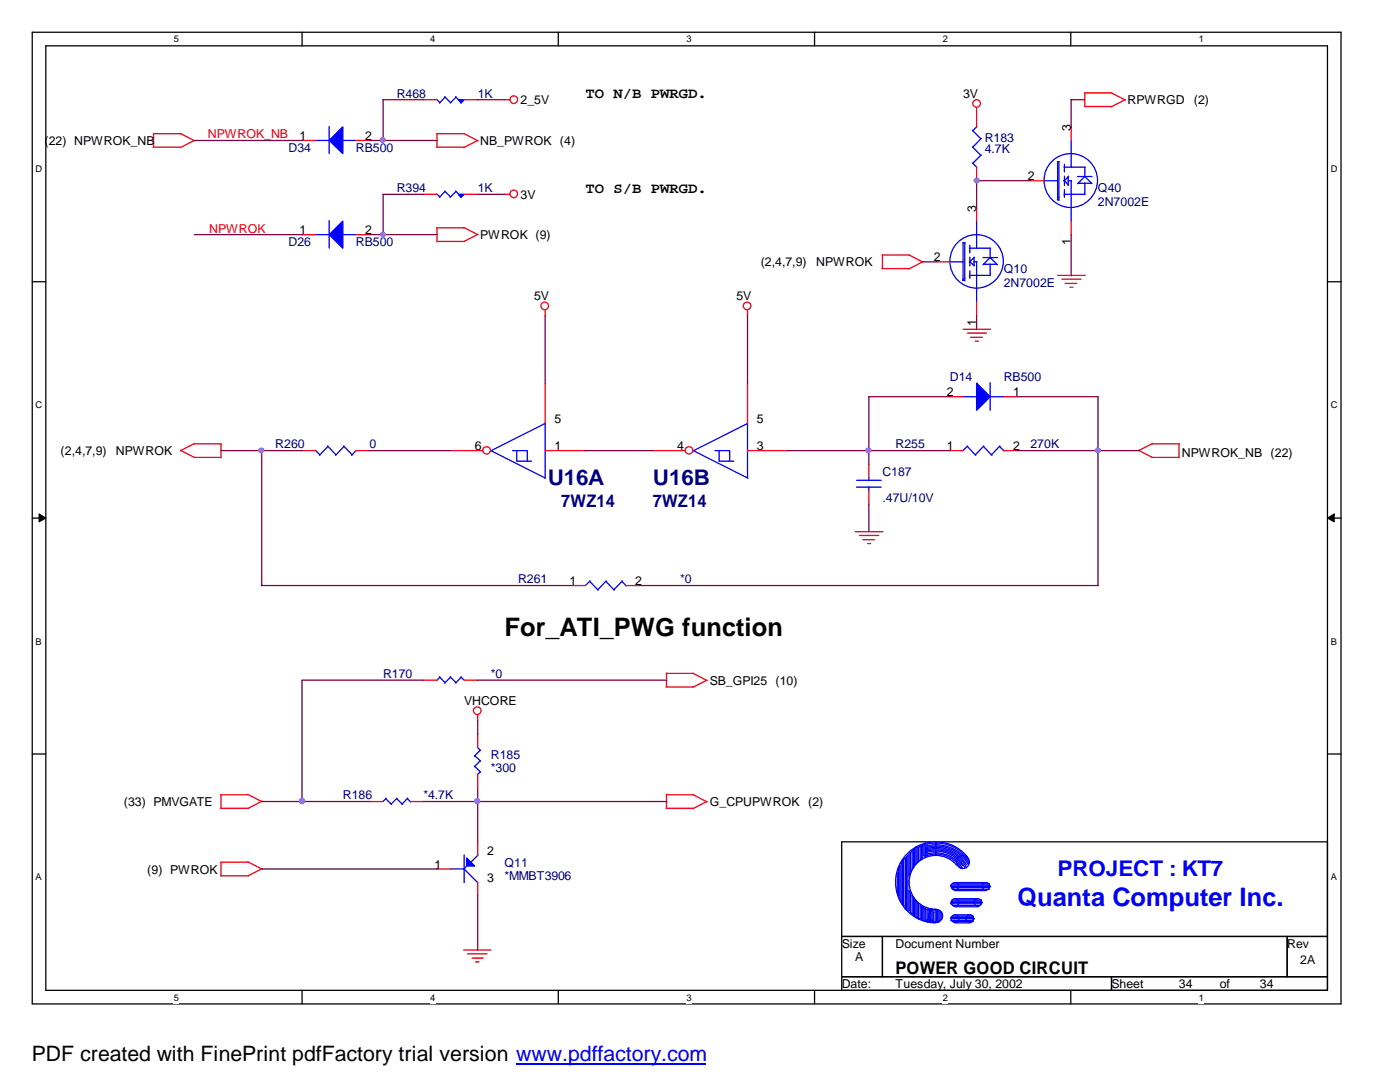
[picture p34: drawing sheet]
<svg xmlns="http://www.w3.org/2000/svg" width="279mm" height="216mm" viewBox="0 0 279 216" stroke-linecap="round" stroke-linejoin="round" font-family="sans-serif">
<defs><g id="words">
<text font-size="5.1" x="100.7" y="127">For_ATI_PWG function</text>
<text font-size="5.1" fill="#00f" x="203" y="180.8">Quanta Computer Inc.</text>
<g font-size="4.3" fill="#000080">
<text x="109.3" y="96.7">U16A</text>
<text x="130.3" y="96.7">U16B</text>
</g>
<text font-size="4.3" fill="#00f" x="211.1" y="174.8">PROJECT : KT7</text>
<text font-size="4.2" x="6.3" y="211.7">PDF created with FinePrint pdfFactory trial version www.pdffactory.com</text>
<g font-size="3.5" fill="#000080">
<text x="112" y="101.2">7WZ14</text>
<text x="130.3" y="101.2">7WZ14</text>
</g>
<text font-size="3.5" x="178.7" y="194.4">POWER GOOD CIRCUIT</text>
<g font-size="3">
<text x="116.8" y="19.6">TO N/B PWRGD.</text>
<text x="116.8" y="38.5">TO S/B PWRGD.</text>
</g>
<g font-size="2.5" fill="#000080">
<text x="79.2" y="19.5">R468</text>
<text x="95.3" y="19.5">1K</text>
<text x="196.5" y="28.4">R183</text>
<text x="57.6" y="30.3">D34</text>
<text x="71" y="30.3">RB500</text>
<text x="196.5" y="30.6">4.7K</text>
<text x="79.2" y="38.4">R394</text>
<text x="95.3" y="38.4">1K</text>
<text x="219.1" y="38.4">Q40</text>
<text x="219.1" y="41.1">2N7002E</text>
<text x="57.6" y="49.1">D26</text>
<text x="71" y="49.1">RB500</text>
<text x="200.3" y="54.5">Q10</text>
<text x="200.3" y="57.2">2N7002E</text>
<text x="189.6" y="76">D14</text>
<text x="200.3" y="76">RB500</text>
<text x="54.9" y="89.5">R260</text>
<text x="73.7" y="89.5">0</text>
<text x="178.7" y="89.5">R255</text>
<text x="205.7" y="89.5">270K</text>
<text x="176.1" y="94.9">C187</text>
<text x="176.1" y="100.2">.47U/10V</text>
<text x="103.4" y="116.4">R261</text>
<text x="135.7" y="116.4">*0</text>
<text x="76.5" y="135.3">R170</text>
<text x="98" y="135.3">*0</text>
<text x="98" y="151.5">R185</text>
<text x="98" y="154.1">*300</text>
<text x="68.4" y="159.5">R186</text>
<text x="84.5" y="159.5">*4.7K</text>
<text x="100.7" y="173">Q11</text>
<text x="100.7" y="175.7">*MMBT3906</text>
</g>
<g font-size="2.5">
<text x="103.9" y="20.8">2_5V</text>
<text x="192.2" y="19.5">3V</text>
<text x="225" y="20.8">RPWRGD</text>
<text x="238.3" y="20.8">(2)</text>
<text x="8.9" y="29">(</text>
<text x="9.7" y="29">22) NPWROK_NB</text>
<text x="59.8" y="27.9">1</text>
<text x="72.9" y="27.9">2</text>
<text x="95.8" y="29">NB_PWROK (4)</text>
<text x="213.7" y="26.2" transform="rotate(-90 213.7 26.2)">3</text>
<text x="205.1" y="36">2</text>
<text x="103.9" y="39.7">3V</text>
<text x="59.8" y="46.7">1</text>
<text x="72.9" y="46.7">2</text>
<text x="95.8" y="47.8">PWROK (9)</text>
<text x="194.8" y="42.2" transform="rotate(-90 194.8 42.2)">3</text>
<text x="151.8" y="53.2">(2,4,7,9)</text>
<text x="162.9" y="53.2">NPWROK</text>
<text x="186.4" y="52.2">2</text>
<text x="213.7" y="48.9" transform="rotate(-90 213.7 48.9)">1</text>
<text x="106.6" y="59.9">5V</text>
<text x="147" y="59.9">5V</text>
<text x="194.8" y="65" transform="rotate(-90 194.8 65)">1</text>
<text x="189" y="79.1">2</text>
<text x="202.2" y="79.1">1</text>
<text x="94.7" y="89.8">6</text>
<text x="110.7" y="89.8">1</text>
<text x="110.7" y="84.4">5</text>
<text x="135.1" y="89.8">4</text>
<text x="151" y="89.8">3</text>
<text x="151" y="84.4">5</text>
<text x="189" y="89.8">1</text>
<text x="202.2" y="89.8">2</text>
<text x="12.1" y="90.8">(2,4,7,9)</text>
<text x="23.1" y="90.8">NPWROK</text>
<text x="235.9" y="91.1">NPWROK_NB (22)</text>
<text x="113.6" y="116.8">1</text>
<text x="126.7" y="116.8">2</text>
<text x="141.6" y="136.7">SB_GPI25 (10)</text>
<text x="92.6" y="140.6">VHCORE</text>
<text x="24.7" y="160.9">(33) PMVGATE</text>
<text x="141.6" y="160.9">G_CPUPWROK (2)</text>
<text x="86.7" y="173.3">1</text>
<text x="97.2" y="170.6">2</text>
<text x="29.4" y="174.3">(9) PWROK</text>
<text x="97.2" y="176">3</text>
<text x="168" y="189.1">Size</text>
<text x="170.7" y="191.9">A</text>
<text x="178.7" y="189.1">Document Number</text>
<text x="256.9" y="189.1">Rev</text>
<text x="168" y="197.2">Date:</text>
<text x="178.7" y="197.2">Tuesday, July 30, 2002</text>
<text x="221.8" y="197.2">Sheet</text>
<text x="235.3" y="197.2">34</text>
<text x="243.4" y="197.2">of</text>
<text x="251.5" y="197.2">34</text>
<text x="259.5" y="192.4">2A</text>
</g>
<g font-size="2.5" fill="#f00">
<text x="41.5" y="27.6">NPWROK_NB</text>
<text x="41.7" y="46.4">NPWROK</text>
</g>
<g font-size="1.9">
<text x="34.7" y="8.5">5</text>
<text x="85.9" y="8.5">4</text>
<text x="137" y="8.5">3</text>
<text x="188.1" y="8.5">2</text>
<text x="239.3" y="8.5">1</text>
<text x="7.1" y="34.4">D</text>
<text x="265.6" y="34.4">D</text>
<text x="7.1" y="81.4">C</text>
<text x="265.6" y="81.4">C</text>
<text x="7.1" y="128.6">B</text>
<text x="265.6" y="128.6">B</text>
<text x="7.1" y="175.7">A</text>
<text x="265.6" y="175.7">A</text>
<text x="34.7" y="199.6">5</text>
<text x="85.9" y="199.6">4</text>
<text x="137" y="199.6">3</text>
<text x="188.1" y="199.6">2</text>
<text x="239.3" y="199.6">1</text>
</g>
</g></defs>
<path d="M6.4 6.4h261.2v193.9h-261.2zM9.1 9.1h255.8v188.5h-255.8z" fill="none" stroke="#000" stroke-width=".25"/>
<g fill="#fff">
<path d="M34.7 6.8h1v2.2h-1z"/>
<path d="M34.7 198h1v2.2h-1z"/>
</g>
<path d="M60.3 6.4v2.7M60.3 197.6v2.7" fill="none" stroke="#000" stroke-width=".25"/>
<g fill="#fff">
<path d="M85.9 6.8h1v2.2h-1z"/>
<path d="M85.9 198h1v2.2h-1z"/>
</g>
<path d="M111.4 6.4v2.7M111.4 197.6v2.7" fill="none" stroke="#000" stroke-width=".25"/>
<g fill="#fff">
<path d="M137 6.8h1v2.2h-1z"/>
<path d="M137 198h1v2.2h-1z"/>
</g>
<path d="M162.6 6.4v2.7M162.6 197.6v2.7" fill="none" stroke="#000" stroke-width=".25"/>
<g fill="#fff">
<path d="M188.1 6.8h1v2.2h-1z"/>
<path d="M188.1 198h1v2.2h-1z"/>
</g>
<path d="M213.7 6.4v2.7M213.7 197.6v2.7" fill="none" stroke="#000" stroke-width=".25"/>
<g fill="#fff">
<path d="M239.3 6.8h1v2.2h-1z"/>
<path d="M239.3 198h1v2.2h-1z"/>
<path d="M7.1 32.7h1.4v2.2h-1.4z"/>
<path d="M265.6 32.7h1.4v2.2h-1.4z"/>
<path d="M7.1 79.8h1.4v2.2h-1.4z"/>
<path d="M265.6 79.8h1.4v2.2h-1.4z"/>
</g>
<path d="M6.4 56.2h2.7M264.9 56.2h2.7" fill="none" stroke="#000" stroke-width=".25"/>
<g fill="#fff">
<path d="M7.1 126.9h1.3v2.2h-1.3z"/>
<path d="M265.6 126.9h1.3v2.2h-1.3z"/>
</g>
<path d="M6.4 103.4h2.7M264.9 103.4h2.7" fill="none" stroke="#000" stroke-width=".25"/>
<g fill="#000" stroke="#000" stroke-width=".2">
<path d="M7.8 102.5l1.3 .9-1.3 .7z" fill-rule="evenodd"/>
<path d="M264.9 103.4l1.4-.9v1.6z" fill-rule="evenodd"/>
</g>
<g fill="#fff">
<path d="M7.1 174h1.3v2.2h-1.3z"/>
<path d="M265.6 174h1.3v2.2h-1.3z"/>
</g>
<path d="M6.4 150.5h2.7M264.9 150.5h2.7M168 168h96.9v29.6h-96.9zM168 186.9h96.9M168 194.9h96.9M176.1 186.9v8M221.8 194.9v2.7M256.9 186.9v8" fill="none" stroke="#000" stroke-width=".25"/>
<g fill="none" stroke="#f00" stroke-width=".25">
<path d="M84.5 19.9h2.7M92.6 19.9h2.7M100.6 19.9h1.2M216.5 18.5h5.4M216.5 18.5v2.8M221.8 18.5l2.8 1.5M224.5 19.9l-2.8 1.4M30.6 29.4h5.5M30.6 26.7h5.6M30.6 26.6v2.8M36.1 26.7l2.8 1.4M38.8 28l-2.8 1.5"/>
<path d="M60.3 28h2.7M71 28h2.7M84.5 38.8h2.7M87.1 29.4h5.5M87.2 26.6v2.8M87.2 26.7h5.5M92.6 38.8h2.7M92.6 26.7l2.8 1.4M95.3 28l-2.8 1.5M100.6 38.8h1.2M194.9 21.5v3.8M194.9 33.4v2.7"/>
<path d="M205.7 36.1h2.7M213.8 25.3v2.7M216.4 21.3h5.4M60.3 46.8h2.7M71 46.8h2.7M87.1 45.5h5.5M87.2 48.2h5.5M87.2 45.5v2.8M92.5 45.4l2.8 1.4M95.4 46.7l-2.8 1.5M176 53.6h5.4M176.1 50.9h5.4"/>
<path d="M176.1 50.8v2.8M181.4 50.9l2.8 1.4M184.1 52.2l-2.7 1.5M186.9 52.2h2.7M194.9 41.5v2.6M211.1 54.9h5.5M211.9 55.7h3.8M212.6 56.6h2.3M213.5 57.3h.6M213.8 44.1v2.7M108.8 61.9v1.2M108.8 76.5v8"/>
<path d="M149.2 61.9v1.2M149.2 76.5v8M189.6 79.2h2.6M192.2 65.7h5.5M193 66.5h3.8M193.7 67.3h2.3M194.6 68.1h.6M194.9 60.3v2.7M200.3 79.2h2.7M36 89.8l2.8 1.5M38.7 91.3h5.4M38.8 88.6h5.4"/>
<path d="M38.9 88.5l-2.8 1.4M44.1 88.6v2.8M60.3 89.9h2.7M71 89.9h2.7M89.9 89.9h6.5M108.8 89.9h8M130.3 89.9h6.4M149.2 89.9h8M173.4 92.6v2.7M173.4 98v2.7M189.6 89.9h2.6M200.3 89.9h2.7"/>
<path d="M227.2 89.8l2.8 1.5M229.9 91.3h5.4M230 88.6h5.4M230 88.5l-2.8 1.4M235.3 88.6v2.8M114.1 116.8h2.7M124.9 116.8h2.7M170.7 106.1h5.5M171.5 106.8h3.8M172.2 107.7h2.3M173.1 108.5h.6M84.5 135.7h2.7"/>
<path d="M92.6 135.7h2.7M132.9 137.1h5.4M133 134.3v2.8M133 134.4h5.4M138.3 134.4l2.8 1.4M141.1 135.7l-2.8 1.5M44 158.6h5.5M44.1 158.6v2.8M49.4 158.5l2.8 1.4M52.3 159.9l-2.8 1.4M73.7 159.9h2.8M81.9 159.9h2.6"/>
<path d="M95.3 142.7v1.1M95.3 146.5v2.7M95.3 154.5v2.7M133 158.6h5.4M133 158.5v2.8M138.3 158.6l2.8 1.4M141.1 159.9l-2.8 1.5M44 172h5.5M44.1 161.3h5.5M44.1 174.8h5.5M44.1 172v2.8M49.4 172l2.8 1.4"/>
<path d="M52.3 173.3l-2.8 1.5M87.2 173.4h2.7M95.3 168v2.7M95.3 176.1v2.6M132.9 161.3h5.4M92.5 189.6h5.5M93.3 190.3h3.9M94.2 191.2h2.2M94.9 191.9h.7"/>
<circle cx="102.5" cy="19.9" r=".75"/>
<circle cx="102.5" cy="38.7" r=".75"/>
<circle cx="194.9" cy="20.6" r=".75"/>
<circle cx="108.7" cy="61" r=".75"/>
<circle cx="149.1" cy="61" r=".75"/>
<circle cx="97.1" cy="89.9" r=".75"/>
<circle cx="137.5" cy="89.9" r=".75"/>
<circle cx="95.3" cy="141.8" r=".75"/>
</g>
<g fill="none" stroke="#00f" stroke-width=".25">
<path d="M87.1 19.8l.7 .7M88.7 19.3l1.2 1.2M88.8 19.4l-1.1 1.2M90.9 19.3l1.1 1.2M91 19.4l-1.2 1.2M92.6 19.9l-.7 .7M62.9 28h2.8M65.7 25.2v5.4M68.3 28h2.7M87.1 38.7l.7 .6M88.7 38.1l1.2 1.2M88.8 38.2l-1.1 1.2"/>
<path d="M90.9 38.1l1.1 1.2M91 38.2l-1.2 1.2M92.6 38.8l-.7 .6M194.1 32.5l.8 .9M194.1 29.3l1.6 1.7M194.1 26l1.6 1.7M195 25.2l-.9 .9M195.8 30.9l-1.7 1.7M195.8 27.6l-1.7 1.8M208.4 36.1h2.8M211 39.9h.3M211.3 32.3v7.7"/>
<path d="M211.4 32.3h-.3v7.6M212.3 33.4h4.3M212.3 36l.6 .6M212.3 38.8h4.2M212.4 32.8v1.5M212.4 35.1v1.9M212.4 37.8v1.6M212.9 36.5l.3 .4M213.2 36.1h.7M213.2 35.2v1.8M213.3 35.1l-1 1.1M213.8 27.9v5.5"/>
<path d="M213.8 36v8.1M215.1 36.7l1.4-1.5 1.4 1.5M215.1 35.2h2.8M215.1 36.6h2.7M216.5 33.4v1.9M216.5 36.5v2.4M62.9 46.8h2.8M65.7 44v5.5M68.3 46.8h2.7M189.6 52.2h2.7M192.1 56h.4M192.5 48.4v7.6"/>
<path d="M192.6 48.4h-.4v7.6M193.5 49.5h4.2M193.5 52.2l.6 .5M193.5 54.9h4.1M193.5 48.9v1.6M193.5 51.3v1.8M193.5 54v1.5M194.1 52.7l.3 .3M194.4 52.2h.6M194.4 51.4v1.7M194.5 51.3l-1 1M194.9 44v5.5"/>
<path d="M194.9 52.2v8.1M196.2 52.8l1.4-1.4 1.5 1.4M196.2 51.4h2.9M196.3 52.7h2.7M197.6 49.5v2M197.6 52.7v2.3M192.2 79.2h2.8M197.6 76.4v5.5M197.6 79.2h2.8M62.9 89.8l.9 1M65.4 89l1.7 1.8M65.4 89.1l-1.6 1.7"/>
<path d="M68.6 89l1.7 1.8M68.7 89.1l-1.7 1.7M71 89.9l-.8 .9M98 89.9l10.9 5.5M102.3 89.9h2.9v2.1M103.1 89.9v2.1h3M108.8 84.5l-10.9 5.5M108.8 84.4v10.9M138.3 89.9l11 5.5M142.7 89.9h2.9v2.1M143.5 89.9v2.1h3M149.2 84.5l-10.9 5.5"/>
<path d="M149.2 84.4v10.9M170.9 97.2h5M170.9 95.8h5M173.4 95.3v.6M173.4 97.1v.9M193 89.1l1.7 1.7M193.1 89l-.9 .9M196.3 89.1l1.7 1.7M196.3 89l-1.7 1.8M199.5 89.1l.9 .9M199.6 89l-1.7 1.8M117.7 116l1.7 1.8"/>
<path d="M117.8 115.9l-1 .9M120.9 116l1.7 1.8M121 115.9l-1.7 1.8M124.1 116l.9 .9M124.2 115.9l-1.7 1.8M87.7 135l1.1 1.2M87.8 135.1l-.7 .7M89.8 135l1.2 1.2M89.9 135.1l-1.2 1.2M91.9 135l.7 .7M92 135.1l-1.1 1.2M77 159.3l1.1 1.2"/>
<path d="M77 159.3l-.5 .6M79.2 159.3l1.1 1.2M79.2 159.3l-1.1 1.1M81.3 159.3l.7 .7M81.4 159.3l-1.1 1.1M94.7 150.8l1.2 1.1M94.7 152.9l1.2 1.2M95.3 149.2l.6 .6M95.8 149.7l-1.1 1.2M95.8 151.8l-1.1 1.2M95.8 154l-.6 .6M89.9 173.4h2.8"/>
<path d="M92.5 173.3l2.8 2.8M92.6 170.6v5.5M93.1 172.8l-.6 .7M95.4 170.6l-1.4 1.4M179.1 174.2v3.9M179.1 178l.3 .8M179.3 173.3v5.4M179.6 172.8v6.9M179.6 179.6l.3 .3M179.7 172.7l-.4 .7M179.8 172.2v7.6M180.1 171.8v8.6"/>
<path d="M180.2 171.7l-.4 .6M180.3 171.4v9.3M180.7 171.2v10.3M180.8 171.1l-.5 .4M180.9 170.9v10.5M181.2 170.7v11.1M181.3 170.6l-.4 .3M181.4 170.2v4.6M181.4 177.6v4.1M181.4 177.7l.4 .6M181.7 170.1v3.8M181.7 178.2v3.9"/>
<path d="M181.8 173.8l-.4 1M182 169.8v3.7M182 178.6v3.7M182 178.7l.4 .7M182.1 169.8l-.4 .4M182.3 169.5v3.6M182.3 179.3v3.3M182.4 173.1l-.4 .3M182.5 169.3v3.3M182.5 179.5v3.3M182.5 179.6l.4 .3M182.6 169.2l-.3 .4"/>
<path d="M182.8 169v3.3M182.8 179.8v3.3M182.8 169.1h.3M182.9 172.2l-.4 .4M183 169.1v3M183.3 169v2.8M183.4 171.7l-.4 .3M183.6 168.8v2.8M183.7 168.7l-.4 .4M183.9 168.7v2.5M184 171.1l-.4 .4M184.1 168.6v2.7"/>
<path d="M184.2 168.5l-.3 .3M184.3 170.6l.4 .3M184.4 168.5v2.2M184.7 170.9l.8-.3 1.2-.2a5.6 5.6 0 0 1 5.1 2.9M184.7 170.5l2-.3a5.9 5.9 0 0 1 5.4 3.1M184.7 170.2l2-.4a6.3 6.3 0 0 1 5.4 2.9M184.7 169.9a6.5 6.5 0 0 1 7.8 3.2M184.7 169.7a6.8 6.8 0 0 1 8.2 3.4M184.7 169.4a7 7 0 0 1 8.2 3.2M184.7 169.2l2-.4a7.3 7.3 0 0 1 6.5 3.7M184.7 168.2v2.8M184.7 168.1l-.3 .5"/>
<path d="M184.9 168.7l1.8-.1a7.5 7.5 0 0 1 6.7 3.7M184.9 168.4l1.8-.2a7.6 7.6 0 0 1 6.8 3.8M185 168.5v2.2M189.7 176.6h7.7M189.8 176.6v.4M189.8 176.9h7.9M190 177.1h7.4M190 179.8h5.7M190.1 176.4h7.3M190.1 177.1l.3 .4M190.1 179.6h5.7M190.1 179.8l-.4 .4"/>
<path d="M190.3 177.5h7.1M190.6 179.3h4.6M190.6 177.7h6.2M190.6 176.1h6.2M190.9 172.6a5.4 5.4 0 0 0-9 1.2 5.4 5.4 0 0 0 4.9 7.6M193 170.9a8.1 8.1 0 0 0-13.5 1.7 8.1 8.1 0 0 0 7.3 11.5M195.7 179.6v.3M197.4 176.4v.3M197.6 176.9l-.3 .3M180.1 180.3l.3 .5M181.2 181.7h.3M181.7 182l.4 .4"/>
<path d="M182.3 182.5l.3 .4M182.8 183h.3M183 180.1l.4 .3M183 180v3M183.3 183.3h.4M183.3 180.3v3.1M183.6 180.7l.4 .3M183.6 180.6v2.7M183.9 180.9v2.5M183.9 183.3l.3 .4M184.1 180.8v2.8M184.1 180.9l.4 .4"/>
<path d="M184.4 183.6h.3M184.4 181.2v2.5M184.7 181.2v2.4M184.7 181.4h.4M184.9 183.9h.6M185 183.6h.3M185 181.4v2.3M185.3 181.4h.3M185.3 181.4v2.2M185.5 181.4v2.6M185.8 181.4v2.6M185.8 181.4l-.8 2.5"/>
<path d="M186 181.4v2.2M186 181.4l.4 .7M186.1 183.6l-.3 .3M186.3 183.9h.4M186.3 182v2M186.6 181.7h.3M186.6 181.6v2.3M186.9 183.9h.3M186.9 181.7v2.3M187.1 181.7h.4M187.1 181.6v2.3M187.4 181.7v2.3"/>
<path d="M187.6 181.9v1.7M187.6 182l.4 .4M187.7 183.6l-.3 .3M188 182.3v1.1M189.7 180.3h6M189.7 183h4.4M189.7 183.6h4.4M189.8 183v.4M189.8 180.1h6.3M189.8 180.3l.6 .5M189.8 183.3h4.7M189.8 183.6l.6 .4"/>
<path d="M190.1 182.8h4.1M190.3 180.7h5.3M190.3 183.9h3.9M190.6 182.5h3M190.6 184.1h3M190.6 180.9h4.6M194.1 182.8v.3M194.4 183.3l-.3 .4M196 180.1l-.3 .3"/>
<circle cx="213.7" cy="36" r="5.4"/>
<circle cx="194.9" cy="52.1" r="5.3"/>
<circle cx="190.6" cy="176.9" r=".75"/>
<circle cx="192.2" cy="172" r="1.3"/>
<circle cx="196.8" cy="176.9" r=".75"/>
<circle cx="186.8" cy="182.8" r="1.33"/>
<circle cx="190.6" cy="180.1" r=".75"/>
<circle cx="190.6" cy="183.3" r=".75"/>
<circle cx="193.6" cy="183.3" r=".75"/>
<circle cx="195.2" cy="180.1" r=".75"/>
</g>
<g fill="#00f" stroke="#00f" stroke-width=".25">
<path d="M93.1 171.2l1.6 1.6h-1.6z" fill-rule="evenodd"/>
<path d="M194.9 76.5l2.7 2.7-2.7 2.7z" fill-rule="evenodd"/>
<path d="M65.7 28l2.7-2.7v5.3z" fill-rule="evenodd"/>
<path d="M91.5 38.8h1.1l-.6 .5z" fill-rule="evenodd"/>
<path d="M65.7 46.8l2.7-2.7v5.4z" fill-rule="evenodd"/>
<path d="M91.5 19.9h1.1l-.6 .6z" fill-rule="evenodd"/>
</g>
<g fill="none" stroke="#800040" stroke-width=".25">
<path d="M84.6 19.9h-8.1v8.2M95.3 19.9h5.5M213.7 19.9h2.8M213.8 19.9v5.5M38.8 28h21.6M73.7 28h13.6M84.6 38.8h-8.1v8.1M95.3 38.8h5.5M194.8 36.1h10.9M194.9 36v5.5M38.8 46.8h21.6M73.7 46.8h13.6"/>
<path d="M184.1 52.2h2.8M213.8 46.8v8.2M108.8 63v13.5M149.2 63v13.5M173.3 79.2h16.3M173.4 79.2v13.5M194.9 63v2.8M203 79.2h16.2M219.1 79.2v37.6M44 89.9h16.3M52.2 89.8v27M73.7 89.9h16.2"/>
<path d="M116.8 89.9h13.5M157.2 89.9h32.5M203 89.9h24.3M52.2 116.8h61.9M127.6 116.8h91.6M173.4 100.6v5.5M84.6 135.7h-24.3v24.3M95.3 135.7h37.8M52.2 159.9h21.6M84.5 159.9h48.6M95.3 143.8v2.8M95.3 157.2v10.9"/>
<path d="M52.2 173.4h35.1M95.3 178.7v11"/>
</g>
<g fill="#f0f" stroke="#f0f" stroke-width=".25">
<circle cx="76.4" cy="27.9" r=".5"/>
<circle cx="76.4" cy="46.8" r=".5"/>
<circle cx="194.9" cy="36" r=".5"/>
<circle cx="173.3" cy="89.9" r=".5"/>
<circle cx="95.2" cy="159.8" r=".52"/>
<circle cx="60.3" cy="159.8" r=".52"/>
<circle cx="219.1" cy="89.9" r=".5"/>
<circle cx="52.2" cy="89.9" r=".5"/>
</g>
<path d="M103 212.3h37.9" fill="none" stroke="#00f" stroke-width=".34"/>
<use href="#words"/>
</svg>
